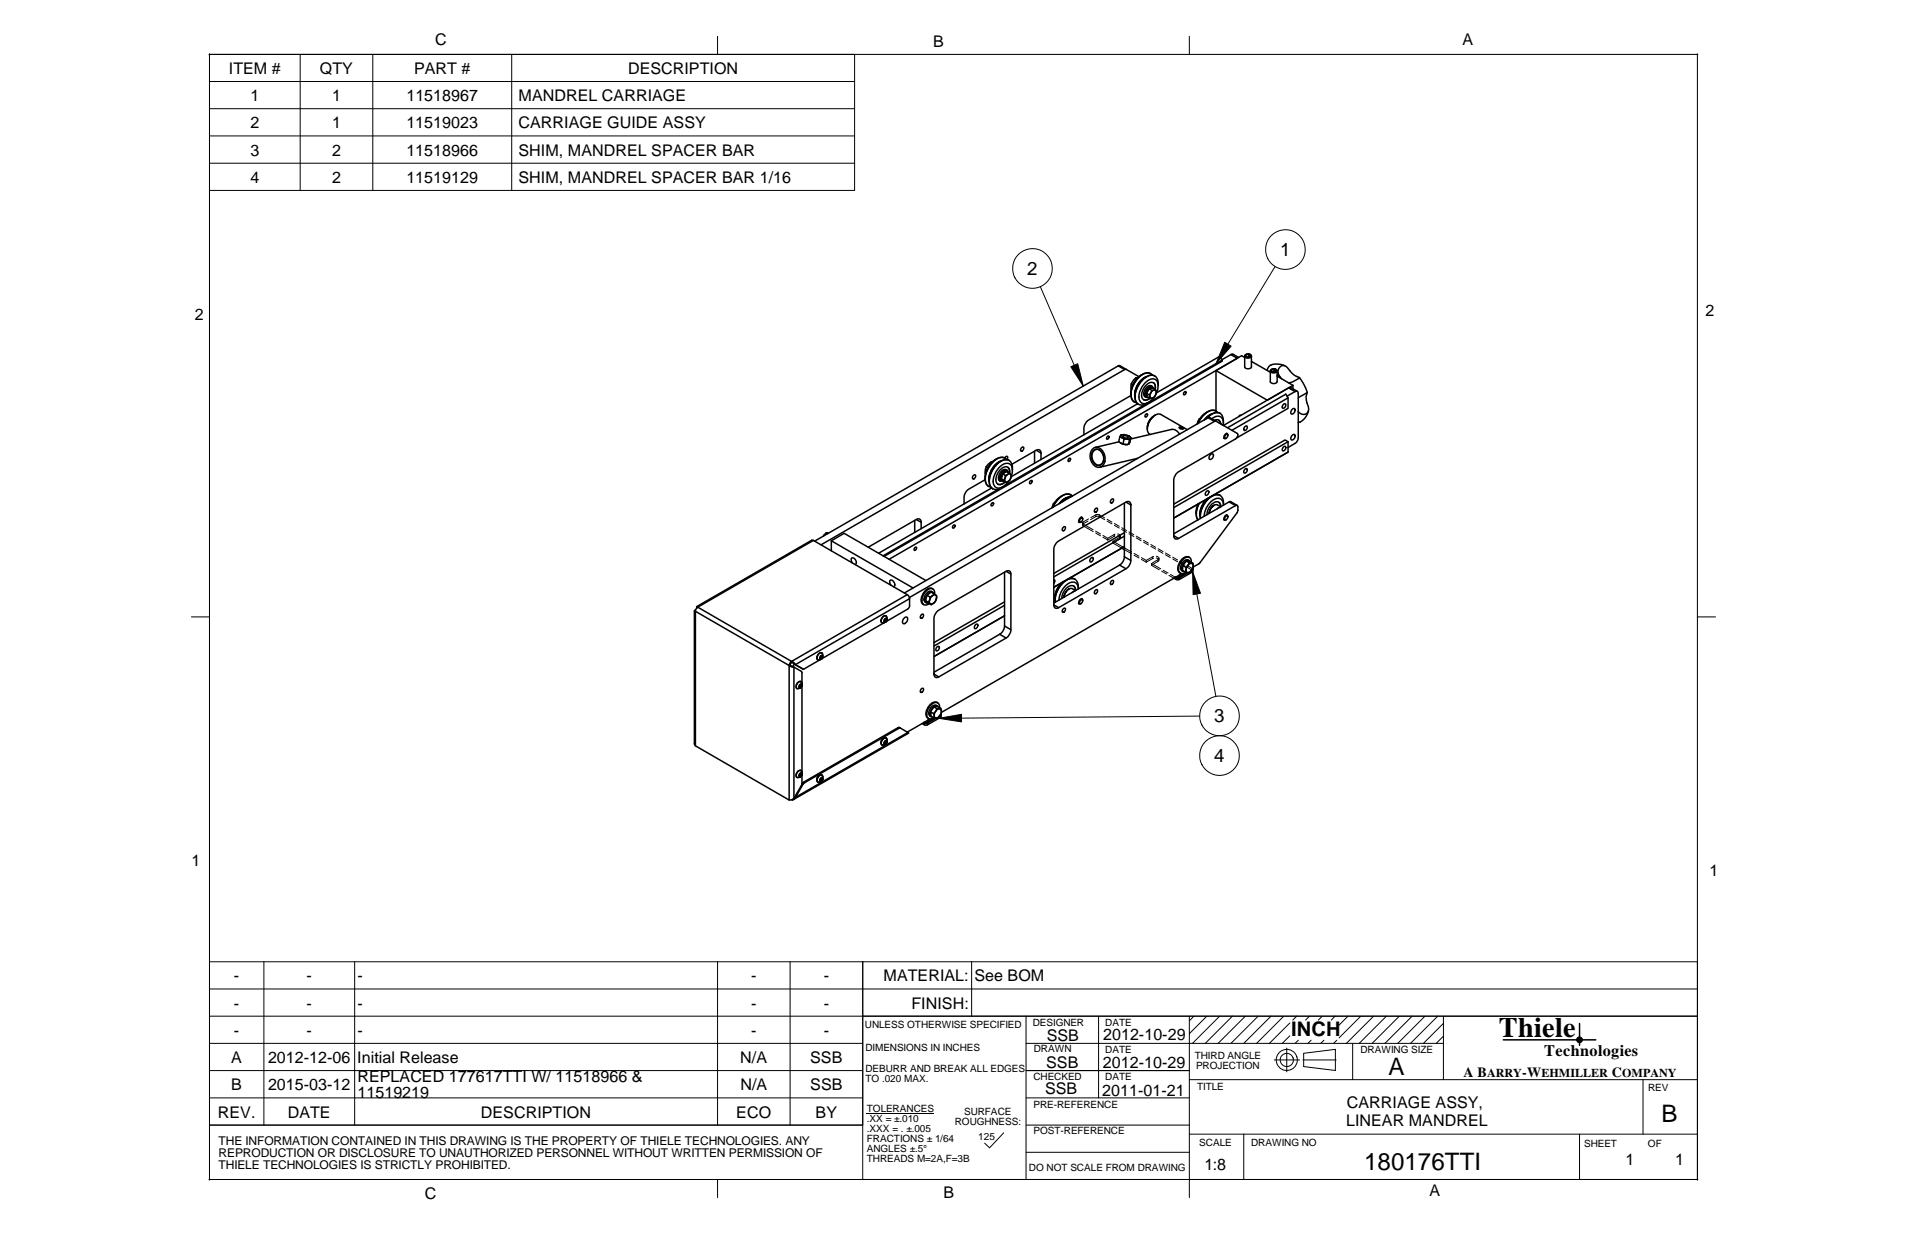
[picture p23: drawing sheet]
<svg xmlns="http://www.w3.org/2000/svg" width="432mm" height="279mm" viewBox="0 0 432 279" stroke-linecap="round" stroke-linejoin="round" font-family="sans-serif">
<defs><g id="words">
<text font-size="6.4" x="339.3" y="234.7">Thiele</text>
<g font-size="5.5">
<text x="314.4" y="243.4">A</text>
<text x="376.2" y="254">B</text>
<text x="308.9" y="265">180176TTI</text>
</g>
<text font-size="4.6" x="292.4" y="234.6">INCH</text>
<g font-size="4.2">
<text x="289.9" y="57.9">1</text>
<text x="232.6" y="62.2">2</text>
<text x="275" y="163.5">3</text>
<text x="275" y="172.4">4</text>
</g>
<g font-size="3.6">
<text x="98.5" y="10.3">C</text>
<text x="211.3" y="10.6">B</text>
<text x="331.1" y="10.3">A</text>
<text x="51.8" y="16.8">ITEM #</text>
<text x="72.4" y="16.8">QTY</text>
<text x="93.8" y="16.8">PART #</text>
<text x="142.2" y="16.8">DESCRIPTION</text>
<text x="56.7" y="22.9">1</text>
<text x="75.2" y="22.9">1</text>
<text x="92" y="22.9">11518967</text>
<text x="117.4" y="22.9">MANDREL CARRIAGE</text>
<text x="56.7" y="29.1">2</text>
<text x="75.2" y="29.1">1</text>
<text x="92" y="29.1">11519023</text>
<text x="117.4" y="29.1">CARRIAGE GUIDE ASSY</text>
<text x="56.7" y="35.3">3</text>
<text x="75.2" y="35.3">2</text>
<text x="92" y="35.3">11518966</text>
<text x="117.4" y="35.3">SHIM, MANDREL SPACER BAR</text>
<text x="56.7" y="41.4">4</text>
<text x="75.2" y="41.4">2</text>
<text x="92" y="41.4">11519129</text>
<text x="117.4" y="41.4">SHIM, MANDREL SPACER BAR 1/16</text>
<text x="386.2" y="71.5">2</text>
<text x="44.1" y="72.5">2</text>
<text x="43.4" y="196.1">1</text>
<text x="387.1" y="198.3">1</text>
<text x="53" y="222.2">-</text>
<text x="69.4" y="222.2">-</text>
<text x="80.9" y="222.2">-</text>
<text x="170.1" y="222.2">-</text>
<text x="186.5" y="222.2">-</text>
<text x="200.1" y="222.2">MATERIAL: See BOM</text>
<text x="53" y="228.4">-</text>
<text x="69.4" y="228.4">-</text>
<text x="80.9" y="228.4">-</text>
<text x="170.1" y="228.4">-</text>
<text x="186.5" y="228.4">-</text>
<text x="206.4" y="228.4">FINISH:</text>
<text x="53" y="234.5">-</text>
<text x="69.4" y="234.5">-</text>
<text x="80.9" y="234.5">-</text>
<text x="170.1" y="234.5">-</text>
<text x="186.5" y="234.5">-</text>
<text x="237" y="235.7">SSB</text>
<text x="249.8" y="235.5">2012-10-29</text>
<text x="349.7" y="239.2">Technologies</text>
<text x="52.4" y="240.7">A</text>
<text x="60.7" y="240.7">2012-12-06 Initial Release</text>
<text x="80.9" y="245">REPLACED 177617TTI W/ 11518966 &amp;</text>
<text x="167.6" y="240.7">N/A</text>
<text x="183.5" y="240.7">SSB</text>
<text x="236.9" y="241.8">SSB</text>
<text x="249.7" y="241.7">2012-10-29</text>
<text x="52.4" y="246.9">B</text>
<text x="60.7" y="246.9">2015-03-12</text>
<text x="80.9" y="248.7">11519219</text>
<text x="167.6" y="246.9">N/A</text>
<text x="183.5" y="246.9">SSB</text>
<text x="236.6" y="247.8">SSB</text>
<text x="249.6" y="248.2">2011-01-21</text>
<text x="305" y="250.8">CARRIAGE ASSY,</text>
<text x="49.3" y="253">REV.</text>
<text x="65.1" y="253">DATE</text>
<text x="108.9" y="253">DESCRIPTION</text>
<text x="166.7" y="253">ECO</text>
<text x="184.7" y="253">BY</text>
<text x="304.8" y="255">LINEAR MANDREL</text>
<text x="368.1" y="263.9">1</text>
<text x="379.3" y="263.9">1</text>
<text x="272.8" y="264.8">1:8</text>
<text x="96.2" y="271.4">C</text>
<text x="213.7" y="271.2">B</text>
<text x="323.7" y="270.9">A</text>
</g>
<g font-size="3.2">
<text x="331.3" y="243.8">A B</text>
<text x="344.7" y="243.8">-W</text>
<text x="364.9" y="243.8">C</text>
</g>
<g font-size="2.7">
<text x="336.7" y="243.8">ARRY</text>
<text x="349" y="243.8">EHMILLER</text>
<text x="367.3" y="243.8">OMPANY</text>
<text x="49.5" y="259.2">THE INFORMATION CONTAINED IN THIS DRAWING IS THE PROPERTY OF THIELE TECHNOLOGIES. ANY</text>
<text x="49.5" y="261.9">REPRODUCTION OR DISCLOSURE TO UNAUTHORIZED PERSONNEL WITHOUT WRITTEN PERMISSION OF</text>
<text x="49.5" y="264.7">THIELE TECHNOLOGIES IS STRICTLY PROHIBITED.</text>
</g>
<g font-size="2.3">
<text x="195.9" y="232.8">UNLESS OTHERWISE SPECIFIED</text>
<text x="233.9" y="232.2">DESIGNER</text>
<text x="250.3" y="232.2">DATE</text>
<text x="196" y="238.1">DIMENSIONS IN INCHES</text>
<text x="234.1" y="238.3">DRAWN</text>
<text x="250.3" y="238.5">DATE</text>
<text x="270.5" y="239.7">THIRD ANGLE</text>
<text x="308.1" y="238.4">DRAWING SIZE</text>
<text x="196" y="242.6">DEBURR AND BREAK ALL EDGES</text>
<text x="196" y="244.9">TO .020 MAX.</text>
<text x="234" y="244.6">CHECKED</text>
<text x="250.3" y="244.6">DATE</text>
<text x="270.8" y="242">PROJECTION</text>
<text x="196.3" y="251.7">TOLERANCES</text>
<text x="234" y="250.8">PRE-REFERENCE</text>
<text x="271.1" y="246.7">TITLE</text>
<text x="373.2" y="247.1">REV</text>
<text x="196.3" y="254">.XX = ±.010</text>
<text x="196.3" y="256.3">.XXX = . ±.005</text>
<text x="216.2" y="254.7">ROUGHNESS:</text>
<text x="218.3" y="252.4">SURFACE</text>
<text x="234" y="256.8">POST-REFERENCE</text>
<text x="196.3" y="258.6">FRACTIONS ± 1/64</text>
<text x="196.3" y="260.8">ANGLES ±.5°</text>
<text x="196.3" y="263.1">THREADS M=2A,F=3B</text>
<text x="221.5" y="258.1">125</text>
<text x="271.5" y="259.4">SCALE</text>
<text x="283.3" y="259.5">DRAWING NO</text>
<text x="358.7" y="259.7">SHEET</text>
<text x="373.1" y="259.7">OF</text>
<text x="233" y="265">DO NOT SCALE FROM DRAWING</text>
</g>
</g></defs>
<g fill="none" stroke="#000" stroke-width=".23">
<path d="M47.4 12.3h337M47.4 12.3l.1 .1M47.4 12.3h146.1v30.8h-146.1zM47.4 18.5h146.1M47.4 12.3v254.8M47.5 12.3l-.2 .1M68 12.3v30.8M84.4 12.3v30.8M115.9 12.3v30.8M162.5 8.2v4.1M269.3 8.2v4.1M384.3 12.3l.1 .1"/>
<path d="M384.3 12.3v254.8M384.4 12.3l-.1 .1M47.4 24.6h146.1M47.4 30.8h146.1M47.4 37h146.1M235.6 64.9l9.7 22.5M288.7 60.3l-13.3 22M245.1 118.4v.4M245.3 119.1v-.9l-.2 .2 .1 .2 1.1 .7M245.3 119.1l1 .6M246.4 118l-1.2 .7-.1 .2 .2 .2M246.4 119.3l1.1 .7"/>
<path d="M246.4 119.7l1.1 .7M246.5 117.5l-1.3 .7M248.1 116.6l-1.1 .6M248.1 116.6h.8M248.1 117h.8M248.1 116.6v.4M248.1 116.9l-1.2 .8M248.9 116.5l1.2 .8M248.9 116.9l1.2 .8M248.9 116.6v.4M250.7 117.6l1.1 .6M250.7 118l1.1 .6"/>
<path d="M252.3 118.5l1.1 .7M252.3 118.9l1.1 .7M254 119.5l1.1 .6M254 119.9l1.1 .6M43.3 139.7h4.1M248.1 120.3l1.1 .6M248.1 120.7l1.1 .6M249.7 121.6l1.1 .7M250.8 121.9v.4M252 122.6l1.1 .6M252 122.6v.4M252 123l2 1.1"/>
<path d="M252.3 121.4l-1.5 .9M252.3 121v.4M252.5 120.9l-1.7 1-1.1-.7M252.5 121.3l-.2 .1M253.1 120.9a.47 .47 0 0 1 .5 .2 .47 .47 0 0 1-.1 .6l-1.5 .9M253.1 121.3a.47 .47 0 0 1 .5 .2 .47 .47 0 0 1-.1 .6M253.2 123.3l1.1 .6M253.5 122.1l-1.5 .9M253.5 121.7v.4M253.7 121.4v.4M254.6 124l1.6 1M254.6 124.4l1.6 1"/>
<path d="M255.6 120.4l1.1 .7M255.6 120.8l1.1 .7M256.8 125.3l1.1 .6M256.8 125.7l1.1 .6M257.3 121.4l1.1 .6M257.3 121.8l1.1 .6M258.4 126.7l1.1 .6M258.9 122.3l1.1 .7M258.9 122.7l1.1 .7M259.5 126.9v.4M260.6 123.3l1.1 .6M260.6 123.7l1.1 .6"/>
<path d="M260.7 127.6l2.1 1.2M260.7 127.6v.4M260.7 128l1.8 1M261 126.5l-1.5 .8M261 126.1v.4M261.2 126l-1.7 .9-1.1-.6M261.2 126.4l-.2 .1M261.8 125.9a.44 .44 0 0 1 .6 .3 .44 .44 0 0 1-.2 .5l-1.5 .9M261.8 126.3a.44 .44 0 0 1 .6 .3 .44 .44 0 0 1-.2 .5M262.2 127.1l-1.5 .9M262.2 126.7v.4M262.2 124.2l1.1 .7"/>
<path d="M262.2 124.7l1.1 .6M262.4 126.4v.4M263 129.3l1.1 .7M263.4 129.1l1.1 .7M263.9 125.2l1.1 .6M263.9 125.6l1.1 .6M264.7 130.3l1.1 .6M265 130.1l1.1 .6M265.5 126.2l1.1 .6M265.5 126.6l1.1 .6M267.2 127.1l1.1 .6M267.2 127.5l1.1 .6"/>
<path d="M268.8 128.1l1.1 .6M268.8 128.5l1.1 .6M269.7 129.3l-.7 .4M269.9 128.7l.2 .2M269.9 128.7l.2 .6M270 129.4l5.3 28.3M384.3 139.7h4.2M271.6 162.1l-59 .5M47.4 217.8h147.9v36.9h-147.9zM59.8 217.8v36.9M80.3 217.8v36.9M162.5 217.8v36.9"/>
<path d="M178.9 217.8v36.9M195.3 217.8h189v12.3h-189zM220 217.8v12.3M47.4 236.2h147.9M47.4 223.9h336.9M195.3 230.1v37M232.3 230.1v37M248.8 230.1v18.5M269.3 230.1v41.1M270.3 230.1l-1 1M273.3 230.1l-4 3.9M276.2 230.1l-6.2 6.1"/>
<path d="M279.1 230.1l-6.2 6.1M282 230.1l-6.2 6.1M284.9 230.1l-6.2 6.1M287.8 230.1l-6.2 6.1M288.5 240h5.8M290.7 230.1l-6.2 6.1M291.4 237.3v5.4M292.1 234.5l-1.8 1.7M292.1 231.6l-4.7 4.6M293.6 230.1l-.9 .9M294 235.5l-.8 .7M295 240h7.5"/>
<path d="M295.2 238.5l7.2-.9v4.8l-7.2-.9zM296.5 230.1l-.9 .9M296.9 235.5l-.8 .7M299.4 230.1l-.9 .9M299.8 235.5l-.8 .7M302.3 230.1l-.9 .9M302.7 235.5l-.7 .7M305.2 230.1l-2 2M306.3 236.2v8.3M308.1 230.1l-4.9 4.9M311 230.1l-6.1 6.1M313.9 230.1l-6.1 6.1"/>
<path d="M316.8 230.1l-6.1 6.1M319.7 230.1l-6.1 6.1M322.6 230.1l-6.1 6.1M325.5 230.1l-6.1 6.1M326.8 236.2h-94.5M326.8 231.7l-4.5 4.5M326.8 234.6l-1.6 1.6M326.8 230.1v14.4M384.3 230.1h-336.9M47.4 254.7h147.9M47.4 242.4h147.9M47.4 248.6h147.9"/>
<path d="M196.3 252h15.2M227.3 256.5l-3.2 3.4-1.2-1.1M232.3 242.4h37M232.3 248.6h37M232.3 254.7h37M269.3 244.5h115M269.3 256.8h115M281.6 256.8v10.3M357.7 256.8v10.3M372 244.5v12.3M47.4 267l.1 .1M47.5 267l-.2 .1"/>
<path d="M162.5 267.1v4.1M232.3 260.9h37M384.3 267l.1 .1M384.4 267l-.1 .1M384.4 267.1h-337"/>
<circle cx="291.1" cy="56.5" r="4.5"/>
<circle cx="233.8" cy="60.8" r="4.5"/>
<circle cx="276.1" cy="162.1" r="4.5"/>
<circle cx="276.1" cy="171.1" r="4.5"/>
<circle cx="291.4" cy="240" r="2.39"/>
<circle cx="291.4" cy="240" r="1.5"/>
<circle cx="357.6" cy="235.4" r=".61"/>
</g>
<g fill="#000" stroke="#000" stroke-width=".23">
<path d="M242.5 83l1.5-.6 1.3 5z" fill-rule="evenodd"/>
<path d="M277.3 77.5l1.5 .9-3.4 3.9z" fill-rule="evenodd"/>
<path d="M270 129.4l1.8 4.9-1.6 .3z" fill-rule="evenodd"/>
<path d="M212.6 162.6l5.1-.9v1.7z" fill-rule="evenodd"/>
<circle cx="357.6" cy="235.4" r=".62"/>
</g>
<g fill="none" stroke="#000" stroke-width=".34">
<path d="M250.7 98.8l.3-.1a.39 .39 0 0 1 0 .5 .39 .39 0 0 1-.4 .2zM253.2 82.8h.3l1.5 .9M253.2 82.8l-68.8 39.7M253.2 82.8l1.5 .9M253.6 98.9l-.3 1.1 .5 .3M253.6 98.9l.5 .2M253.7 98.6a1.9 1.9 0 0 1 1.9 .1M253.7 98.6v.2l.4 .3M253.7 98.6l-.1 .3M254.1 99.1l.4 .4M254.1 99.1h.1a1.83 1.83 0 0 0 1.7 .1M254.1 98.4l-.4 .2"/>
<path d="M254.3 98.7h.1a.66 .66 0 0 1 1 .4 .82 .82 0 0 1-1.1-.4zM254.5 99.5h1.3M254.5 99.5l-.2 1M254.7 83.7l-68.8 39.7M255 83.7l2.9 1.6M255 83.7h-.3M255.6 98.7l.3 .5M255.6 98.7l.5 .4M255.7 98.8h.1M255.8 99.5l-.3 1.1M255.9 99.2l-.1 .3M256.1 89.3v.4a1.6 1.6 0 0 0 .8 1.3"/>
<path d="M256.1 99.1l-.2 .1M256.1 99.1l-.3 1.1-.3 .4M256.1 89.6l-9.6 5.5-.8 .8a3.9 3.9 0 0 0-.3 2.5M256.1 89.3v.4a1.51 1.51 0 0 0 1.3 1.5M256.2 86.9l-.1 1.2M256.2 86.9l.3 .2M256.9 89.3l.1 .6M256.9 89.3l.1 .4M257 89.8l.2 1.1 .6 .6M257 89.9a1.61 1.61 0 0 0 .8 1.6 1.61 1.61 0 0 0 1.9-.1M257.2 85.5l-.7 .7-.3 .7M257.2 85.5l.2 .2"/>
<path d="M257.6 91.4l-28.7 16.5M257.6 85.5h-.4M258.7 84.8a4.8 4.8 0 0 0-2.6 4.5M259.4 93.8l.3-.1a.38 .38 0 0 1 .1 .5 .38 .38 0 0 1-.5 .1zM259.5 85.4a4.6 4.6 0 0 0-2.6 3.9M259.6 85.3a4.8 4.8 0 0 0-2.6 4.5M259.6 89l.6 .4M259.6 89l.2 .9 .6 .3M259.6 85.3a4.5 4.5 0 0 0-2.7 4M259.8 96.5l.4-1.1 .9-1.1-.8 .8-.5 1.5M259.9 88l.4-.3 .7 .1a1.34 1.34 0 0 0-1.2 2.1l-.2-.2a1.13 1.13 0 0 1 .3-1.7zM260.1 91.1l-.4 .2"/>
<path d="M260.2 88l.6 .4M260.2 88l-.6 1M260.2 88l.8-.2 .6 .4M260.2 89.4l.2 .8M260.3 90.2l-.8 .4-.6-.1M260.6 84.6a2.31 2.31 0 0 0-2.9 .9 5.7 5.7 0 0 0-1.6 3.8M260.8 88.4l-.6 1M260.9 87.5a1.17 1.17 0 0 0-1.8 .9 1.03 1.03 0 0 0 .4 1.5M261 84.9a1.75 1.75 0 0 0-2.6 .1 6 6 0 0 0-2.3 4.3M261.2 86.7a1.51 1.51 0 0 1 .4 1.5 1.1 1.1 0 0 0-.4-1.5 1.1 1.1 0 0 0-1.5 .4 2.88 2.88 0 0 0-1 3.1 1.07 1.07 0 0 0 1.7 0M261.2 87.9l-.4-.4a1.71 1.71 0 0 0-1.4 2.4l.6 .1M261.5 85.1a2.81 2.81 0 0 0-3.4 1.6 5.4 5.4 0 0 0-1.1 3.1"/>
<path d="M261.5 85.1h.1M261.6 89.5v.1a1.32 1.32 0 0 1-1.2 .6M261.6 94a3.9 3.9 0 0 0-1.8 3.1M261.6 88.2l.2 .4M261.6 88.2l-.8 .2M261.8 88.6v.4l-.2 .5M261.8 88.6l-.2 .9M261.8 88.6a.73 .73 0 0 0-.8-.2 .73 .73 0 0 0-.5 .6 .59 .59 0 0 0-.1 .9 .59 .59 0 0 0 .8 .1l.4-.5M261.8 89.1l.3-.7a1.82 1.82 0 0 0-1-2.6 4.1 4.1 0 0 0-3 5 1.58 1.58 0 0 0 2.6-.2l.5-.6M262.2 87.3a1.83 1.83 0 0 0-1.5-2.4 5.3 5.3 0 0 0-3.7 5M267 96.7a.88 .88 0 0 1 1 .4h-.8zM267.1 98.3l-.4-.5a1.57 1.57 0 0 0-1.5-.6l-9.2 2.2"/>
<path d="M267.2 97l.5 .1M268.2 88.8l.2-.2a.38 .38 0 0 1 .1 .5 .38 .38 0 0 1-.5 .2zM268.8 97.3l-5.9-3.4a2.46 2.46 0 0 0-2.8 1.9 2.06 2.06 0 0 0 .2 2.5l.1 .1M271.5 94.9l-.3 .8M271.5 94.9l.1 .1M271.7 94.8l-.2 .1M273.2 94.8v-.1a2.38 2.38 0 0 1 3.4-.9l.3 .6 .1 1.4M273.4 93.2a4.7 4.7 0 0 0-2.3 2.8M273.5 94.6l.4-.1 1.5 .9M273.5 94.6l-68.7 39.7M273.5 94.6l1.5 .8M274.3 93.8l-.8 .4-.8 .8"/>
<path d="M274.4 93.7l-1.6 1.3M274.4 94.8a1.48 1.48 0 0 1 2-.4 1.48 1.48 0 0 1 .6 1.9M274.4 93.7l-.9 .5-.8 .9M275 95.2a.9 .9 0 0 1 1.4 .7M275 95.4l-69.1 39.9M275.3 93a2.55 2.55 0 0 0-3 1.2l-1 1.7M275.3 93h.1M275.3 83.9l11.7 6.7 5.8-3.4M275.3 83.9v9.1M275.4 95.4h-.4M275.4 95.4l4.7 2.7a.81 .81 0 0 1-.3 1.3l-13 7.4-.7 .8-.3 1.1v12.6a.66 .66 0 0 0 .3 .7 .66 .66 0 0 0 .7-.1l13-7.4M275.7 93.4a1.7 1.7 0 0 0-2.6 .1 5.8 5.8 0 0 0-1.8 2.4"/>
<path d="M275.8 95.7l1 .5M275.9 95.1l.5 .8M276.2 93.6a2.88 2.88 0 0 0-3.1 1.2M276.2 93.6h.1M276.8 81.5v.3l-76.6 44.2M276.8 81.5l-.6-.9-14.3 8.3M276.8 81.5l-49.4 28.5M276.8 96.2h.1M277.1 99.2l.1 .1M277.6 98.4l.2-.1a.49 .49 0 0 1 .1 .7 .49 .49 0 0 1-.6 .1zM277.7 98.1l.2 .1M277.9 96.9l13.2-7.7 .6 .9-12.8 7.3"/>
<path d="M278 98.6a.34 .34 0 0 0-.2-.4 .34 .34 0 0 0-.4 .2 .48 .48 0 0 0-.3 .5 .48 .48 0 0 0 .4 .4l.2-.1M278.7 80.3l-2 1.1M280.5 80.9l-1.4-.7-.4 .1 1.5 .8-78.9 45.5M281 94h-.3l-.2 .3M281.8 96.7l.3-.2a.42 .42 0 0 1 .4 .3 .42 .42 0 0 1-.3 .5l-.4 .2-.2-.2zM281.8 80.9l-.7-.4-5.8 3.4M281.8 80.6a.87 .87 0 0 0 1.6 0M282.7 80.3v.5M282.7 80.3l-.6 .1a.47 .47 0 0 0 .5 .4 .47 .47 0 0 0 .5-.4l-.1-.1M282.8 80.2l-.1 .1M282.9 80.2a.78 .78 0 0 0-1.1 .4v2.5a.88 .88 0 0 0 1.6 0v-2.6l-.4-.3M283 80.3v.5"/>
<path d="M283 80.3h.1a.49 .49 0 0 1-.1 .6 .49 .49 0 0 1-.6 0 .39 .39 0 0 1-.4-.5l.8-.2 .1 .6M283.4 81.8l4.2 2.5M287.6 84a.91 .91 0 0 0 1.6 0M287.8 82.6l1.5-.2 1.6 .4M287.8 82.6a1.41 1.41 0 0 0-.9 1.3M288.5 83.6v.6M288.5 83.6l-.6 .2a.5 .5 0 0 0 .5 .4 .5 .5 0 0 0 .5-.4l-.2-.1M288.5 83.5v.1M288.6 83.5l-.6 .1-.4 .4M288.7 83.7v.4M288.7 83.6v.1M288.7 83.5l.5 .5"/>
<path d="M288.8 83.6l.2 .2a.64 .64 0 0 1-.6 .5 .64 .64 0 0 1-.6-.5l.7-.3v.7M289.2 85.2l3.6 2M289.2 85l.6 .3M289.2 84v2.4a.9 .9 0 0 1-1.6 0v-2.4M289.8 85.3a1.44 1.44 0 0 1-.4-1.6 1.44 1.44 0 0 1 1.5-.9l1.1 1.1a3.9 3.9 0 0 0 2.2 1.6l-1.4 .9-1.1 .3M289.8 85.3l.4 .5M290.6 91.5l.2-.1a.42 .42 0 0 1 .4 .4 .42 .42 0 0 1-.3 .5l-.3 .1a.48 .48 0 0 1-.3-.4 .48 .48 0 0 1 .3-.5zM291.7 90.1v2.4l-11.7 6.7M291.8 87.8l-14.8 8.5M292.6 92.7a.41 .41 0 0 1 .6-.1 .41 .41 0 0 1 0 .6 .47 .47 0 0 1-.4 .5 .47 .47 0 0 1-.5-.3zM292.7 98.5l.1-.1a.46 .46 0 0 1 .5 .3 .46 .46 0 0 1-.2 .6 .43 .43 0 0 1-.6 .3 .43 .43 0 0 1-.1-.7zM292.8 87.2v.9"/>
<path d="M293.2 88.7l.4-.1 .4 .5v10l-.3 .8-.3 .4-1.7 1M293.2 88.7l-1.8 1M293.8 88.6l-1.6-.9-.4 .1 1.4 .9M294.2 85.5l.9 1.3 .9 2.1M296 88.9l-2 1.2M296 88.9v.1a3.1 3.1 0 0 0 .1 2.7 1.31 1.31 0 0 1-.2 1.9 1.31 1.31 0 0 1-1.9-.4M296.3 93a3.5 3.5 0 0 1-2.3 2.7M207.1 117.8v2.8M207.5 117.6l1.1 .7M208.6 119.7v-1.4a.67 .67 0 0 0-.3-.8 .67 .67 0 0 0-.8 .1l-10.9 6.3M215.9 119l.2-.1a.38 .38 0 0 1 .1 .4 .38 .38 0 0 1-.5 .2zM220.4 107.7a.32 .32 0 0 1 .4-.2 .32 .32 0 0 1 .1 .5l-.3 .4a.37 .37 0 0 1-.5-.3 .37 .37 0 0 1 .3-.4z"/>
<path d="M223.1 108.6l-3.7 2.1a2.47 2.47 0 0 0-1.1 1.9v1.5M223.1 108.4v.4a1.47 1.47 0 0 0 1.3 1.5M223.3 105.7l-.2 .9v.7M223.3 105.7l.4 .2M224 108.9l.2 1.2 .6 .6M224 109a1.54 1.54 0 0 0 2 1.8M224.5 104.5l-1.2 1.2M224.5 104.5l.1 .1M224.5 104.5l.2 .1M224.5 110.5l-25.6 14.8M224.6 113.9l.2-.1a.34 .34 0 0 1 .1 .5 .34 .34 0 0 1-.5 .1zM225.7 103.9a4.8 4.8 0 0 0-2.6 4.5"/>
<path d="M226.1 108.1l.3 .8M226.1 108.4l.2 .4 .4 .1M226.3 110.7l-26.4 15.2M226.4 108.9h.1M226.5 104.5a4.6 4.6 0 0 0-2.5 4.3M226.6 104.4a4.9 4.9 0 0 0-2.6 4.5M226.6 104.4a4.5 4.5 0 0 0-2.6 4.6M226.7 108.4l.6 .4M226.7 108.4l1.1 .9M227.1 107.3l-.4 1.1M227.1 107.3l.6 .4M227.1 110.2l-.4 .2"/>
<path d="M227.3 108.8l.3 .3M227.5 103.7l.3-.3h.4l-.2 .7M227.5 103.7a2.88 2.88 0 0 0-3.3 1.6 4.1 4.1 0 0 0-.7 4.5l.4 .3M227.5 103.7h.1M227.6 109.1l-.2 .2a1.37 1.37 0 0 1-1.5 .3M227.6 109.1l.2 .2M227.7 107.7l-.4 1.1M227.8 106.8a1.61 1.61 0 0 0-1 1.9l.4 .2M227.9 106.8l.4 .2M228 104.1a1.76 1.76 0 0 0-2.7 .1 6 6 0 0 0-2.2 4.2M228 106.5a.96 .96 0 0 0-1.5 .4 1.45 1.45 0 0 0-.1 1.9l.2 .1M228.1 106.8a1.21 1.21 0 0 0-1.4 .4 1.21 1.21 0 0 0 0 1.5l.3 .1"/>
<path d="M228.2 105.8l.4 .6v.8a1.08 1.08 0 0 0-.5-1.4 1.08 1.08 0 0 0-1.4 .4 2.55 2.55 0 0 0-.8 3.4 1.38 1.38 0 0 0 1.7-.5M228.3 109l-.4 .2-.3-.1M228.3 109a1.1 1.1 0 0 0 .3-1.7h-.1a1.33 1.33 0 0 0-.9 1.8M228.3 107l-.3-.5a1.56 1.56 0 0 0-1.7 1.6v.5l.3 .3h.6M228.3 109l-.5 .3M228.5 104.2a2.3 2.3 0 0 0-2.8 .9 5.7 5.7 0 0 0-1.7 3.8M228.5 107.1l-.8 .6M228.5 107.1l.3 .3a1.36 1.36 0 0 1-.5 1.6M228.5 107.1l-.6-.4-.8 .6M229 107.8l.2-.6a1.56 1.56 0 0 0-1.4-2.3 4.2 4.2 0 0 0-2.7 5.1 1.81 1.81 0 0 0 2.9-.5l.4-.6M229.2 106.5v-.5a1.63 1.63 0 0 0-.8-1.8 1.63 1.63 0 0 0-1.9 .3 5.9 5.9 0 0 0-2.5 4.5M231.3 101.4l.2-.2a.49 .49 0 0 1 .3 .6 .49 .49 0 0 1-.6 .4l-.1-.3z"/>
<path d="M233.3 108.9l.2-.1a.38 .38 0 0 1 .1 .5 .38 .38 0 0 1-.5 .1zM234.3 102.2v2.7M234.6 101.9l1.1 .7M235.7 102.6a.66 .66 0 0 0-.3-.7 .66 .66 0 0 0-.8 0l-5.5 3.2M235.7 102.6v1.5M238.5 114.1l-.2 .6M238.5 114.1h.1M238.9 113.7l-.4 .4M240.6 112.2a4.6 4.6 0 0 0-2.4 2.8M240.7 119.4l.2-.1a.49 .49 0 0 1 .3 .6 .49 .49 0 0 1-.5 .3l-.2-.3zM241.4 112.8l-.8 .4-.7 .8M241.5 112.7l-1.5 1.3"/>
<path d="M241.5 112.7l-.9 .5-.8 .8M242.1 103.8h.2a.36 .36 0 0 1 .1 .5 .36 .36 0 0 1-.6 0zM242.4 112a2.58 2.58 0 0 0-2.9 1.1l-1.1 1.8M242.4 112h.1M242.7 112.4h-.1a3.7 3.7 0 0 0-2.2 1.3M242.7 112.4h-.1a3.8 3.8 0 0 0-2.3 1.4M242.8 112.3a1.74 1.74 0 0 0-2.6 .2 6 6 0 0 0-1.8 2.4M244.2 118.2l.2 .1M244.6 117.5l.3-.2a.49 .49 0 0 1 .2 .6 .49 .49 0 0 1-.6 .3zM244.8 117.1l.2 .1M245.2 117.6a.36 .36 0 0 0-.3-.5 .36 .36 0 0 0-.4 .3 .44 .44 0 0 0-.3 .5 .44 .44 0 0 0 .4 .4l.2-.1M247.4 101.7a1.59 1.59 0 0 1 2.5 .9 2.28 2.28 0 0 1-.9 3.2 2.54 2.54 0 0 1-2-3.5z"/>
<path d="M247.6 102a1.45 1.45 0 0 1 2.2 1.1 1.53 1.53 0 0 1-1.5 2.2 2.25 2.25 0 0 1-.7-3.3zM247.9 101.9a1.67 1.67 0 0 1 2 2.1 1.2 1.2 0 0 1-.9 1.3 1.2 1.2 0 0 1-1.4-.8 1.96 1.96 0 0 1 .3-2.6zM248 115.3l.2-.2a.49 .49 0 0 1 .3 .6 .49 .49 0 0 1-.6 .3l-.1-.3zM251.7 113h.1a.49 .49 0 0 1 .3 .6 .49 .49 0 0 1-.6 .3 .61 .61 0 0 1 .2-.9zM253.4 100l-5.4 1.3M253.7 100.3h.1M253.8 100.3l1.1 .3M253.8 100.3l.5 .2M254.3 100.5l.6 .1M254.6 113.9v12.2M255 113.7l1.1 .6M255.3 100.6h-.4"/>
<path d="M255.5 100.6h-.6M257.6 103.8l-8.6 2M270.8 116.1l.1 .8 .3 .8M270.9 116.2v.7l.4 .8M271.2 114.2l-.1 .2M271.3 114.1l-.4 1.2-.1 1M271.5 114l-.5 1.3-.2 .8M271.5 114l-.4 .9-.2 1.3M271.7 116.2l.1 .7M271.7 116.2l.1 .5M272.7 116.9a4.4 4.4 0 0 1 3-4.1 1.34 1.34 0 0 1 1.3 1.6 1.73 1.73 0 0 0-.4-1.9 1.73 1.73 0 0 0-1.9-.3 5.5 5.5 0 0 0-2.9 5.2M273.2 111.3l.4-.1a.67 .67 0 0 1-.6 .9l-.1-.3z"/>
<path d="M273.4 112.9a5 5 0 0 0-1.7 3.3M273.6 112.8a4.9 4.9 0 0 0-1.9 3.4M274 112.6a4.9 4.9 0 0 0-2.2 4.3M274.1 102.9l.3-.1h.3a.8 .8 0 0 1-.9 1.1v-.4zM274.9 114.4a2.23 2.23 0 0 0-1.1 1.8 1.9 1.9 0 0 1 1.9-1.9l.7 .4M275.5 111.7l.2 .3M275.9 113.7l.4 .5 .1 .5M276.2 114.9l-.6 .3M276.2 112.1a2.72 2.72 0 0 0-3.2 1.4 5 5 0 0 0-1.2 3.9M276.2 112.1l.1 .1M276.4 114.7a1.03 1.03 0 0 0-.7-1.1 1.03 1.03 0 0 0-1.2 .4l-.9 1.2-.3 1.3M277.1 117.6l.1 .2"/>
<path d="M277.5 116.9l.3-.1a.5 .5 0 0 1 .1 .6 .5 .5 0 0 1-.6 .2zM277.7 116.5l.2 .1M278 116.9l-.3-.3a.88 .88 0 0 0-.5 1.1h.5M278 116.9v.2M278.3 113.6l1.5 .9M279.8 114.5l.3-.1 .2 .3-.1 1.3-8.5 11.5-1.5 .9M280.1 114.4l-1.7-.8-12.6 7.3M281.9 106.3l.4-.2a.61 .61 0 0 1 0 .7 .61 .61 0 0 1-.6 .2zM290.6 101.2l.3-.2a.53 .53 0 0 1 .2 .7 .53 .53 0 0 1-.7 .3zM291.7 100l-.7-.4-25.2 14.6M291.7 102.4l-25.9 14.9M291.7 100l-25.9 14.9"/>
<path d="M291.7 100v2.4M291.7 102.4l-17.3 9.9M157.2 138.3v30.1l.3 .5M157.5 138.4l.1-.5 .4-.4 21.2 12.3-.3 .4-.2 .5M157.5 138.4l21.2 12.3M157.5 138.4v30.5M157.5 138.2h.1M157.5 138.2l-.3 .1 .3 .1M184.2 122.4l-26.2 15.1-.2-.1v.2M184.2 122.4l21.2 12.2M184.2 122.4l-.4-.1-26 15.1M187.1 120.7h.5"/>
<path d="M187.1 120.7l.2 .1M187.1 120.7l-.7 .7M188.2 122.4l18.6 10.7M188.2 122.4v2.3M188.2 122.4l2.9-1.6 18.6 10.6M193 127.5l-.3-.7 .2-.5a.87 .87 0 0 1 .9 .5 .87 .87 0 0 1-.2 1M200.6 139.4a1 1 0 0 0-.9 .5 1 1 0 0 0 0 1.1M201.7 132.5l-.3-.7 .1-.4 .2-.1a1.03 1.03 0 0 1 .8 1.4l-.2 .1M204.8 139.9a.46 .46 0 0 1 .7-.1 .46 .46 0 0 1-.1 .7 .62 .62 0 0 1-.3 .6 .62 .62 0 0 1-.7-.1v-.6zM205.4 134.6l-26.2 15.2 .6 .3 .3 .4M205.4 134.6l.3 .3 .3 .7M206 135.6l-25.9 14.9"/>
<path d="M206 135.6v1.6l-.3 .6-5.1 2.9M207.1 124l.3-.1a.38 .38 0 0 1 .1 .5 .38 .38 0 0 1-.5 .1zM208.7 139.1l.2-.1a.49 .49 0 0 1 .2 .7 .49 .49 0 0 1-.7 .1zM209.2 135.8l.3 .2M209.2 135.8l.1 .4 .5 .3M209.4 135.7l-.2 .1M209.5 136l.2 .5h.5M209.5 136l.4-1.2 .7 .4-.4 1.2M209.5 136l.7 .4M209.5 136l1.3 .9M209.6 135.9l-.1 .1M209.6 135.7l-.1 .1"/>
<path d="M209.9 134.8l.9-.7 .7 .4-.9 .7M210.2 136.4l.6 .5M211.2 134.1a1.03 1.03 0 0 0-1.7 .6l-.3 .9 .3 .2M211.2 133.3a1.42 1.42 0 0 0-2 .9 1.93 1.93 0 0 0-.2 2.6l.2 .1M211.4 136.6l-.6 .3M211.4 134.4l-.4-.4a1.87 1.87 0 0 0-1.5 1.8M211.5 134.5l.4 .3M211.6 134.6a1.02 1.02 0 0 0-.5-1.3 1.02 1.02 0 0 0-1.3 .5 2.63 2.63 0 0 0-.9 2.9 .99 .99 0 0 0 1.5 0M211.9 134.8l.2 .3-.1 .5M211.9 134.8a1.29 1.29 0 0 0-1.2 .6 1.29 1.29 0 0 0 0 1.3l.7-.1M211.9 134.8l.2 .2-.1 .6M212 135.6l-.6 1"/>
<path d="M212 135.6l-.2 .6-.4 .4M212.3 138.3l15.5-9a.66 .66 0 0 1 .8 0 .66 .66 0 0 1 .3 .7v12.6l-.4 1.2-.7 .7-15.2 8.8a.67 .67 0 0 1-.8 0 .67 .67 0 0 1-.3-.7v-12.5l.3-1.1zM227.5 139.4l-16 9.3M227.5 137.1l-16 9.2M227.5 136.3l-16 9.2M227.5 129.6v12.1M227.8 129.3l1.1 .7M238.6 131.2a.5 .5 0 0 1 0 .9M238.6 137l1.1 .6M238.7 132.9l-.1 .2M239.2 122.9l15.8-9.2a.67 .67 0 0 1 .7-.1 .67 .67 0 0 1 .4 .7v12.6l-.5 1.2-.6 .7-15.3 8.8a.66 .66 0 0 1-.8 .1 .66 .66 0 0 1-.3-.7v-12.6l.3-.9zM240.5 131.9a4.6 4.6 0 0 0-1.6 4"/>
<path d="M240.7 131.8a4.7 4.7 0 0 0-1.8 3.9M240.7 137.9l.2-.2a.41 .41 0 0 1 .4 .4 .41 .41 0 0 1-.3 .4l-.3 .1-.2-.1zM241.1 131.6a4.9 4.9 0 0 0-2.2 4.2M242 133.4l-.7 .6-.4 1.2a1.89 1.89 0 0 1 1.9-1.9l.7 .4M242 133.4h.1M242.6 130.7l.3 .3M243.1 132.7l.3 .4 .1 .6M243.3 133.8l-.6 .4M243.4 131.1a2.65 2.65 0 0 0-3.2 1.4 4.9 4.9 0 0 0-1.2 3.9 5.3 5.3 0 0 1 3.4-5.4 1.77 1.77 0 0 1 1.8 2.3 1.39 1.39 0 0 0-.9-1.5 1.39 1.39 0 0 0-1.6 .5 4.9 4.9 0 0 0-1.9 3.6M243.5 133.7a.97 .97 0 0 0-.5-1 .97 .97 0 0 0-1.1 .1 3.5 3.5 0 0 0-1.5 2.7M244.2 136.6l.2 .1M244.6 135.9l.3-.1a.45 .45 0 0 1 .1 .6 .45 .45 0 0 1-.6 .1z"/>
<path d="M244.8 135.5l.2 .1M245.2 136a.33 .33 0 0 0-.2-.4 .33 .33 0 0 0-.4 .1 .52 .52 0 0 0-.4 .6 .52 .52 0 0 0 .4 .4h.2M247 126.4l.5-.1a.63 .63 0 0 1-.1 .6 .63 .63 0 0 1-.6 .3zM248 133.7a.32 .32 0 0 1 .4-.2 .32 .32 0 0 1 .1 .5l-.6 .5-.1-.3zM251.6 131.6a.31 .31 0 0 1 .5-.2 .31 .31 0 0 1 0 .5l-.6 .5-.1-.3zM253.5 128l1.5 .8M253.5 128l-14.9 8.5M254 124.1l.6 .3M254.3 123.9l.3 .1M254.5 123.8h.1M254.6 123.8l-16 9.2M254.6 121.4l-16 9.2"/>
<path d="M254.6 120.6l-16 9.2M254.6 126.1l1.5 .8M254.6 126.1l-.2 .9-.9 1M265.8 121.3l1 .6M265.8 130.9l.5 .3M266.1 130.7l.2 .1M266.3 130.8h.8v.4h-.8zM266.3 130.6v.2M267.1 130.6h-.8h.8v-.4l.5-.3-54.5 31.4M267.1 130.6a.48 .48 0 0 1-.8 .2M267.3 128.7l.3 .1M267.3 128.7l.1 .4 .5 .3"/>
<path d="M267.5 128.6l-.2 .1M267.6 128.8l.2 .5 .4 .1M267.8 128.7l-.2 .1M267.8 128l.7 .4v1.2l-.7-.5zM267.8 128l.8-1 .7 .5-.8 .9M268.6 127l.8 .2 .7 .4h-.3M268.7 129.6l-1.6 1M269 129.7l-1.9 1.1M269.3 126.9a.95 .95 0 0 0-1.5 .5l-.5 1.1 .3 .1M269.3 127.5l.5 .1M269.3 126.2a1.48 1.48 0 0 0-2 .8 1.91 1.91 0 0 0-.2 2.7l.2 .1M269.5 127.2a.74 .74 0 0 0-.7-.4 .74 .74 0 0 0-.7 .6l-.5 1.2 .2-.1"/>
<path d="M269.7 127.4a1 1 0 0 0-.5-1.3 1 1 0 0 0-1.3 .5 2.37 2.37 0 0 0-.7 3.1 1.07 1.07 0 0 0 1.3-.1M269.7 129.2l-.4 .5-.8-.1M269.8 127.6l.2 .1 .2 .5M269.8 127.6a1.44 1.44 0 0 0-1 2h.5l.4-.4M269.9 128.9v.6M269.9 129.5l-2.8 1.7M270.1 128.9l-.4 .4M270.1 128.7l-.2 .8M270.1 127.6l.1 .6M270.2 128.2l-.5 1M270.2 128.2l-.1 .5-.4 .5M178.7 150.7l.5 .3h.6l1.7 1.1 .1 2.6"/>
<path d="M178.9 150.6l.9 .4v29.8l-1 .3-.1-30.4M178.9 150.6l-.2 .1M179.2 150l-.3 .6M179.2 150l.7 .4M179.2 149.8v.2M179.9 150.4l-.3 .5M179.9 150.4l.2 .1M179.9 150.4l1.9 1.1M180.6 154.7l.6-.4 .3 .3v.8l-.5 .5h-.5l-.2-.3zM181 155.4l.1 .2h.2M181.1 155l.3-.2 .2 .1a.64 .64 0 0 1-.6 .8l-.1-.3zM181.1 155.2l-.1 .1"/>
<path d="M181.2 155h.1a.32 .32 0 0 1 .1 .4 .32 .32 0 0 1-.4 .1zM181.3 155.1v-.1l-.3 .5 .3 .1M181.3 155.1l.2 .1M181.3 155.1l-.2 .3M181.4 154.3a.99 .99 0 0 0-1 .5 .99 .99 0 0 0 .1 1.1M181.4 155l.1 .2M181.4 155h-.2M181.5 155.2l-.2 .4M181.6 151.3l.2 .2M181.6 155.3v19.5M185 148.7v.4M185.1 149.4h.1"/>
<path d="M185.6 149.4l-3.5 2-.3 .1M185.7 148.9l.1 .2h.2M185.8 148.6v.2M185.8 148.5l.4-.2a.5 .5 0 0 1 0 .7 .5 .5 0 0 1-.6 .2zM185.9 148.5h.2l.1 .3-.4 .3-.1-.3zM186 148.7v-.2l-.3 .5 .3 .1M186 148.7l.2 .1M186 148.7l-.2 .3M186.1 147.9a.97 .97 0 0 0-.9 .5 .97 .97 0 0 0 .1 1h.4l.5-.4 .1-.3-.1-.7a.49 .49 0 0 0-.5-.3 .49 .49 0 0 0-.4 .4l-.3 .8 .1 .5M186.2 148.5v.3M186.2 148.5h-.3M186.2 148.8l-.2 .3"/>
<path d="M199.5 140.3v.5M200.1 141l-14 8.1M200.2 140.5l.1 .2h.3M200.3 140.3v.1M200.4 140.1l.2-.1a.45 .45 0 0 1 .2 .6 .45 .45 0 0 1-.6 .2zM200.5 140.1a.25 .25 0 0 1 .3 .2 .25 .25 0 0 1-.2 .3v.1a.2 .2 0 0 1-.3 0 .2 .2 0 0 1 0-.3zM200.6 140.3l-.1-.2-.3 .5 .4 .1M200.6 140.3l.1 .1M200.6 140.3l-.2 .3M200.7 140.1v.3M200.7 140.1h-.2M200.7 140.6l-.3 .3-.5 .2a.88 .88 0 0 1-.2-1.1 .88 .88 0 0 1 1-.4l.2 .4-.2 .6"/>
<path d="M200.7 140.4l-.1 .3M208.6 156a.31 .31 0 0 1 .4-.1 .31 .31 0 0 1 .1 .5l-.6 .4-.1-.3zM211.5 152.6l1.1 .7M212.1 146.5l.3-.2a.54 .54 0 0 1 .3 .7 .54 .54 0 0 1-.7 .4l-.1-.4zM212.3 159.9a.95 .95 0 0 0-1.6 .4l-.4 .8v.3l.3 .2M212.3 159.1a1.47 1.47 0 0 0-2 .8 1.91 1.91 0 0 0-.2 2.7l.2 .1M221 141.4l.1-.1a.56 .56 0 0 1 .3 .7 .56 .56 0 0 1-.7 .3v-.5zM226.4 143.6l1.4 .9M226.4 143.6l-14.9 8.6M227.5 141.7l1.4 .9M227.5 141.7l-.5 1.3-.6 .6M157.5 168.9l21.2 12.2"/>
<path d="M181 175.6l.1 .2 .2-.1M181.1 175.3l-.1 .1M181.1 175.1l.3-.1a.49 .49 0 0 1 .1 .6 .49 .49 0 0 1-.6 .2zM181.2 175.2l.2-.1 .1 .3-.2 .3h-.3l.2-.5 .2-.1 .1 .3M181.3 175.1l-.3 .5 .3 .1M181.3 175.1v.2M181.3 175.3l.2 .1M181.3 175.3l-.2 .3M181.4 174.5a1.03 1.03 0 0 0-.9 1.5h.5l.5-.4M181.4 174.5l.1 .1M181.4 174.5a.97 .97 0 0 0-1 .5 .97 .97 0 0 0 .1 1M181.5 174.5l.1 .4-.1 .7"/>
<path d="M181.5 175.4l-.2 .3M181.6 175.4v2.2l-1.8 3.2M181.6 177.4l.2 .1M181.6 177.4v.1M181.8 177.5l-1.7 3M181.9 177.1l.2 .2M181.9 177.1l-.3 .3M182.1 177.3l-.3 .2M185.2 175.9l-.1 .2M185.3 175.8h-.1M185.4 175.8l.6-.3 .3 .3 .1 .5-.5 .7-.6 .1a.86 .86 0 0 1 .1-1.3zM185.4 175.7l-.3 .2-.1 .7"/>
<path d="M185.7 176.6l.1 .2h.2M185.8 175.5l.2-.1 .2 .3M185.8 176.3v.1M185.9 176.2l.1-.1a.36 .36 0 0 1 .2 .5 .36 .36 0 0 1-.4 .2zM185.9 176.1l.1-.1a.47 .47 0 0 1 .3 .6 .47 .47 0 0 1-.6 .3l-.1-.4zM186 175.4v.1M186 176.3v-.1l-.3 .5 .3 .1M186 176.3l.2 .1M186 176.3l-.2 .4M186 175.5a1 1 0 0 0-.9 .5 1 1 0 0 0 .1 1.1M186 175.5h.1M186.2 176.2v.2"/>
<path d="M186.2 176.2h-.3M186.2 176.4l-.2 .4M199.7 167.5l-.1 .2M199.8 167.4h-.1M199.9 167.3l-.3 .4-.1 .5M200.2 168.2l.1 .2h.3M200.3 167.1l.3-.1 .1 .3M200.3 167.9v.2M200.4 167.7h.1a.41 .41 0 0 1 .4 .3 .41 .41 0 0 1-.3 .5l-.2 .1a.41 .41 0 0 1-.3-.4 .41 .41 0 0 1 .3-.5zM200.5 167.8h.2v.3l-.4 .3-.1-.3zM200.5 167v.1M200.6 167.9l-.1-.1-.3 .5 .4 .1"/>
<path d="M200.6 167.9l.1 .1M200.6 167.9l-.2 .4M200.6 167.1l.3 .5-.2 .7M200.6 167.1a.99 .99 0 0 0-.9 .5 .99 .99 0 0 0 0 1.1M200.6 167.1a.98 .98 0 0 0-.9 .6 .98 .98 0 0 0 .1 1l.6-.1 .3-.3M200.7 167.8v.2M200.7 167.8h-.2M200.7 168l-.1 .4M203.4 164.7l.2 .2M203.4 164.7l-21.5 12.4M203.4 164.7l.5 .1M203.6 164.9l-21.5 12.4"/>
<path d="M203.9 164.8l1.7 1M203.9 164.8l-.3 .1M205.4 165.7h.1M205.5 165.7l.2 .2M205.5 165.7l.2 .3M205.6 165.8l.1 .1M205.6 165.8l-25.5 14.7M205.7 166l-26 15M208.8 163.8l.5 .3M209.1 163.6l.2 .1M209.3 163.7v.4l.4 .1 .3-.1v-.4M209.3 163.7h.7"/>
<path d="M209.3 163.6v.1M210 163.1v.4h-.7h.7M210 163.5l-.1 .3-.6-.1M210.3 161.6l.1 .4 .5 .3M210.3 161.6l.3 .1M210.4 161.5l-.1 .1M210.6 161.7l.2 .5 .3 .1M210.6 162.8l-5.1 2.9M210.7 161.2l.8-1.1 .7 .4-.8 1.1M210.7 161.2l.7 .4 .1 1-.7-.4zM210.7 161.5l-.1 .1M210.8 161.6l-.2 .1"/>
<path d="M211.5 160.1l.8-.1 .7 .4-.3 .1M211.6 162.6l-1.6 .9M212 162.6l-2 1.1M212.2 160.5h.5M212.5 160.1l-.1-.1a1.19 1.19 0 0 0-1.7 .9l-.1 .7M212.7 160.5a1.45 1.45 0 0 0-.9 2h.6l.4-.5M212.7 160.5h.2l.2 .4M212.7 160.2a.97 .97 0 0 0-.5-1.1 .97 .97 0 0 0-1.2 .3 2.45 2.45 0 0 0-.8 3.3 1.07 1.07 0 0 0 1.2-.2M212.8 162l-.4 .5-.9 .1M212.9 162.5l-2.9 1.6M212.9 161.9v.6M213 160.4l.1 .5"/>
<path d="M213.1 161.8l-.4 .4M213.1 161.5v.8l-.2 .2M213.1 160.9l-.3 1.1M213.1 160.9v.5l-.3 .6M179.3 181.1h.1M179.4 181v.1M179.7 180.8l.1 .2M180 180.4l.1 .1M180.1 180.5l-.3 .5-.4 .1M340.4 235.4h20.9M357.7 231.7v5"/>
</g>
<use href="#words"/>
</svg>
